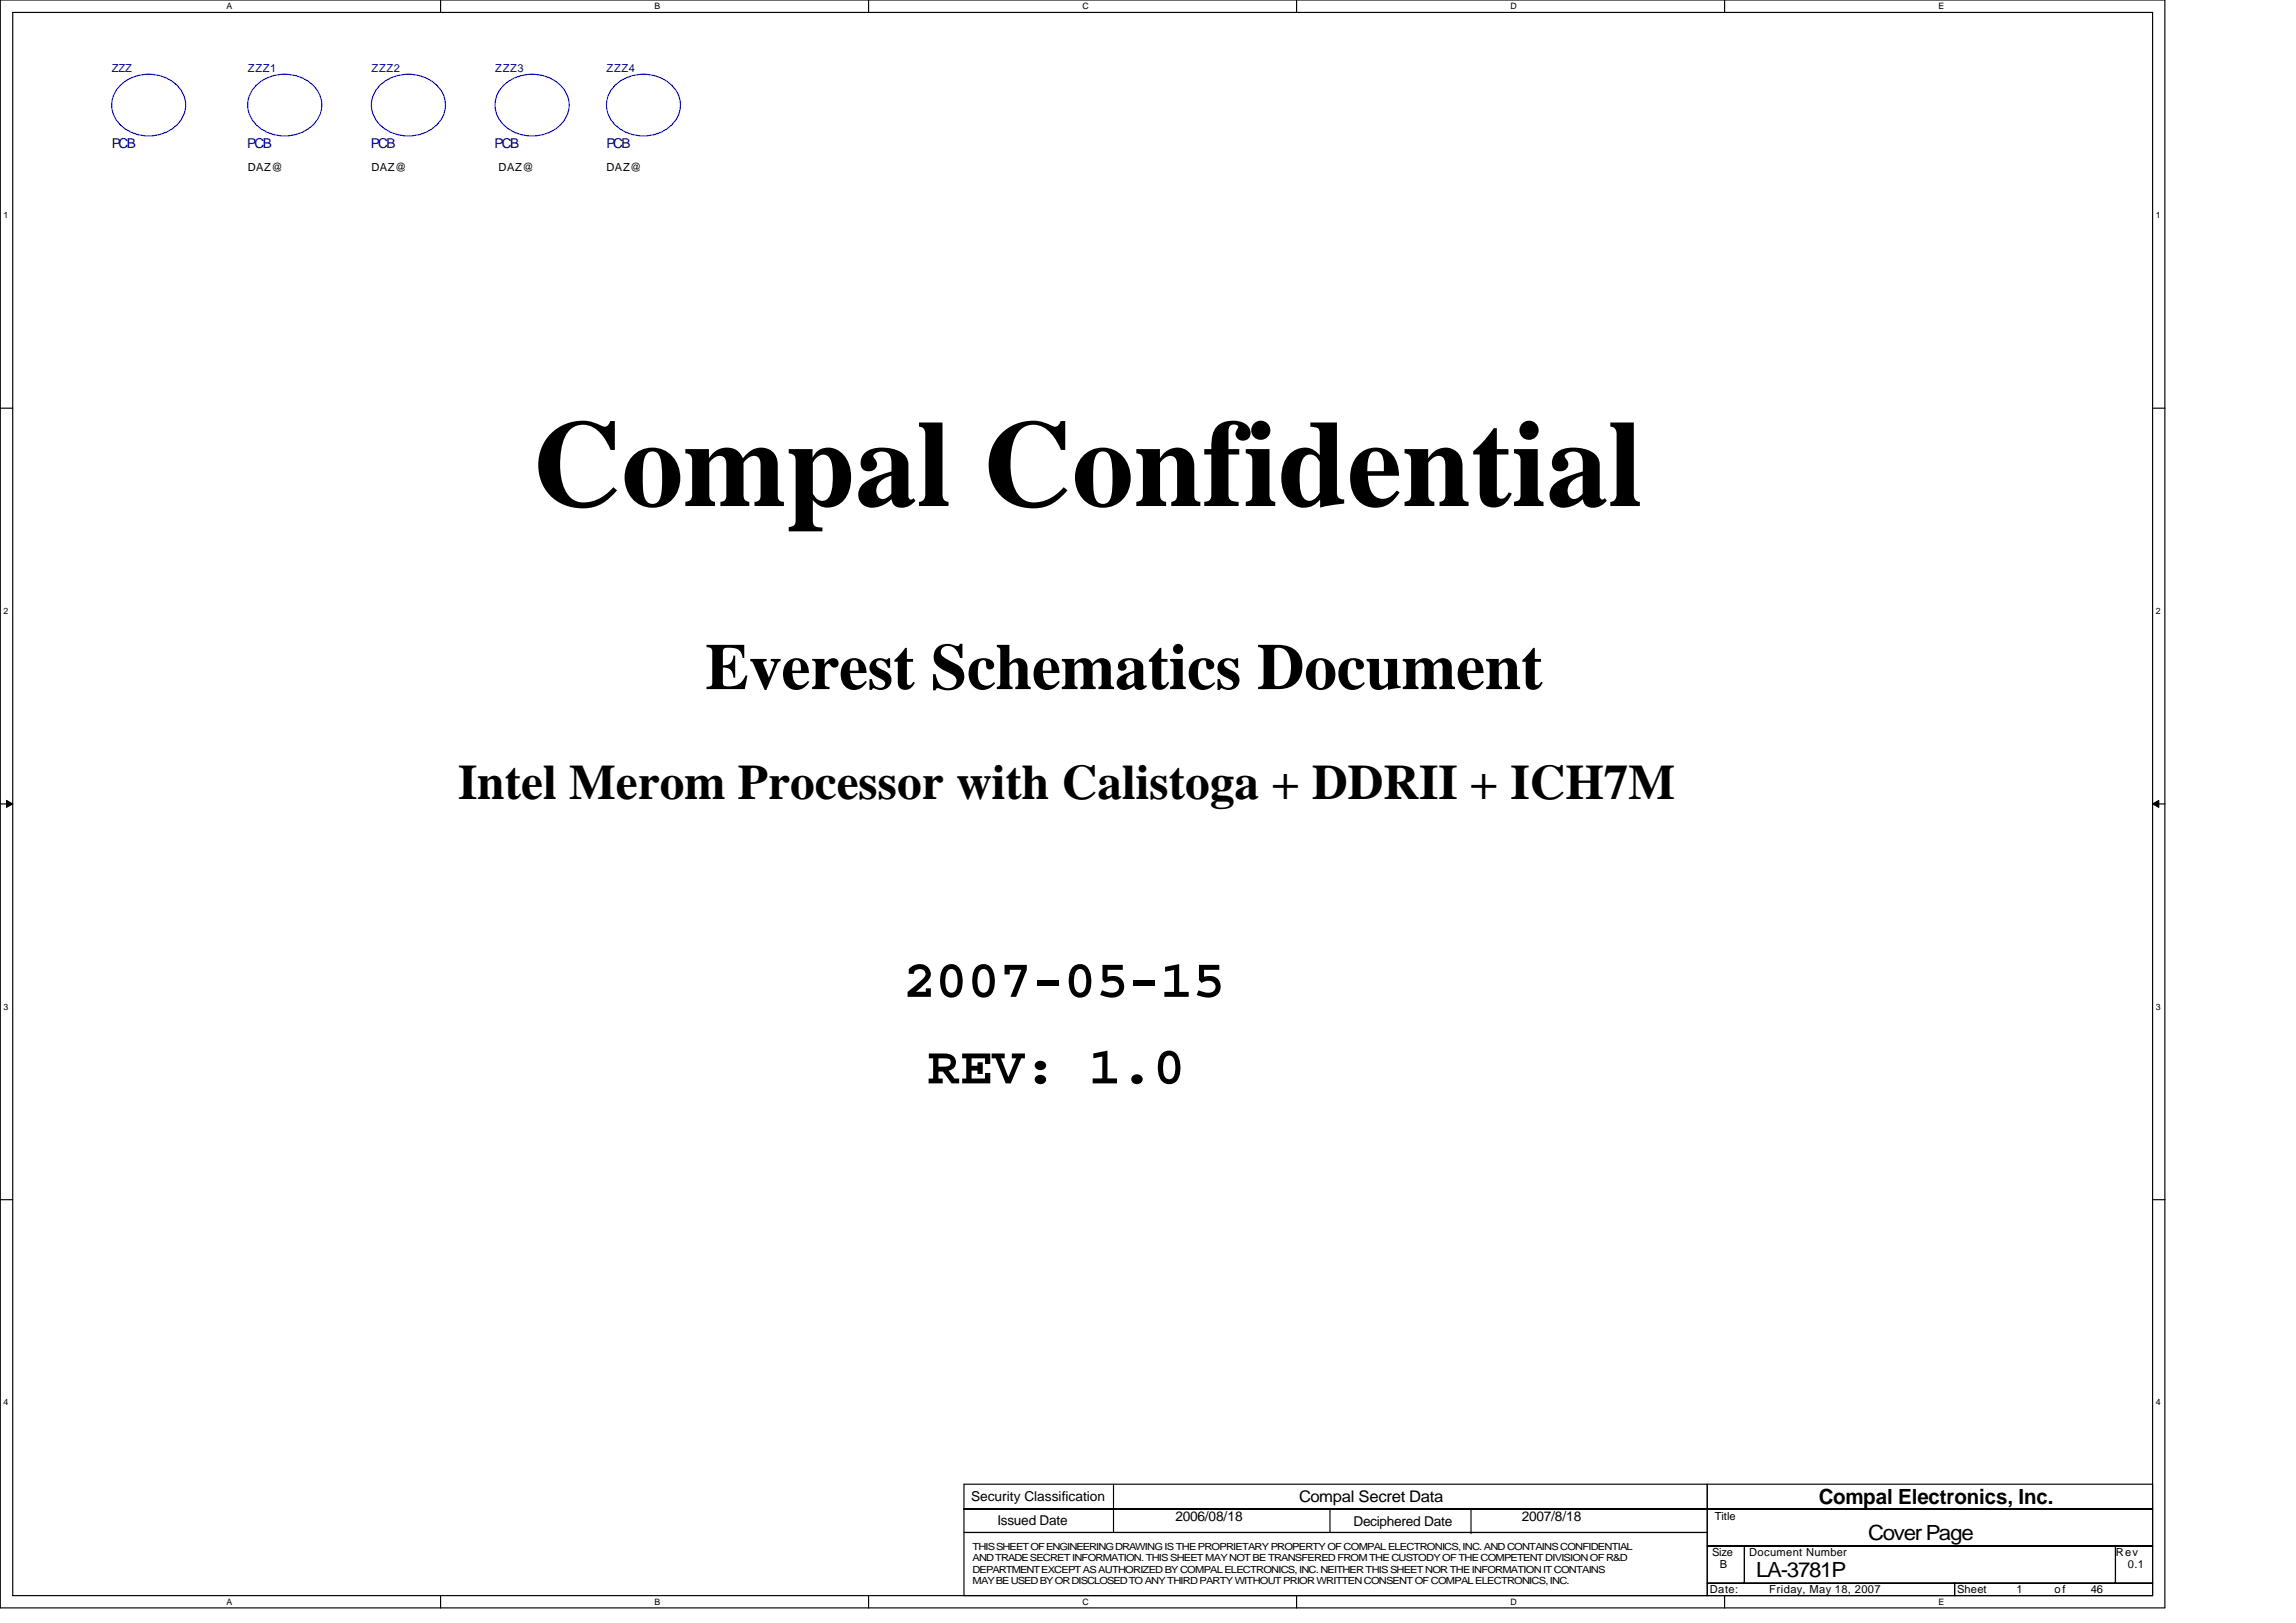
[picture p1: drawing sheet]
<svg xmlns="http://www.w3.org/2000/svg" width="297mm" height="210mm" viewBox="0 0 297 210" stroke-linecap="round" stroke-linejoin="round" font-family="sans-serif">
<defs><g id="words">
<text font-size="16" x="68.9" y="65.5">Compal Confidential</text>
<text font-size="8.5" x="91.3" y="89.2">Everest Schematics Document</text>
<g font-size="6.9">
<text x="116.9" y="129">2007-05-15</text>
<text x="120.1" y="140.2">REV: 1.0</text>
</g>
<text font-size="6.4" x="59.3" y="103.3">Intel Merom Processor with Calistoga + DDRII + ICH7M</text>
<g font-size="2.7">
<text x="235.3" y="194.5">Compal Electronics, Inc.</text>
<text x="241.7" y="199.3">Cover Page</text>
<text x="227.2" y="204.1">LA-3781P</text>
</g>
<text font-size="2.1" x="168.1" y="194.4">Compal Secret Data</text>
<g font-size="1.8" fill="#000080">
<text x="14.5" y="19.2">PCB</text>
<text x="32" y="19.2">PCB</text>
<text x="48" y="19.2">PCB</text>
<text x="64" y="19.2">PCB</text>
<text x="78.5" y="19.2">PCB</text>
</g>
<g font-size="1.8">
<text x="125.7" y="194.2">Security Classification</text>
<text x="129" y="197.3">Issued Date</text>
<text x="152.1" y="196.8">2006/08/18</text>
<text x="175.1" y="197.4">Deciphered Date</text>
<text x="196.9" y="196.8">2007/8/18</text>
</g>
<g font-size="1.4" fill="#000080">
<text x="14.5" y="9.3">ZZZ</text>
<text x="32" y="9.3">ZZZ1</text>
<text x="48" y="9.3">ZZZ2</text>
<text x="64" y="9.3">ZZZ3</text>
<text x="78.5" y="9.3">ZZZ4</text>
</g>
<g font-size="1.4">
<text x="32" y="22.1">DAZ@</text>
<text x="48" y="22.1">DAZ@</text>
<text x="64.5" y="22.1">DAZ@</text>
<text x="78.5" y="22.1">DAZ@</text>
<text x="221.8" y="196.7">Title</text>
<text x="221.5" y="201.3">Size</text>
<text x="222.5" y="202.9">B</text>
<text x="226.3" y="201.3">Document Number</text>
<text x="273.7" y="201.3">Rev</text>
<text x="275.3" y="202.9">0.1</text>
<text x="221.2" y="206.1">Date:</text>
<text x="228.9" y="206.1">Friday, May 18, 2007</text>
<text x="253.2" y="206.1">Sheet</text>
<text x="260.9" y="206.1">1</text>
<text x="265.8" y="206.1">of</text>
<text x="270.5" y="206.1">46</text>
</g>
<g font-size="1.3">
<text x="125.8" y="200.5">THIS SHEET OF ENGINEERING DRAWING IS THE PROPRIETARY PROPERTY OF COMPAL ELECTRONICS, INC. AND CONTAINS CONFIDENTIAL</text>
<text x="125.8" y="202">AND TRADE SECRET INFORMATION. THIS SHEET MAY NOT BE TRANSFERED FROM THE CUSTODY OF THE COMPETENT DIVISION OF R&amp;D</text>
<text x="125.8" y="203.5">DEPARTMENT EXCEPT AS AUTHORIZED BY COMPAL ELECTRONICS, INC. NEITHER THIS SHEET NOR THE INFORMATION IT CONTAINS</text>
<text x="125.8" y="204.9">MAY BE USED BY OR DISCLOSED TO ANY THIRD PARTY WITHOUT PRIOR WRITTEN CONSENT OF COMPAL ELECTRONICS, INC.</text>
</g>
<g font-size="1.1">
<text x="29.3" y="1.2">A</text>
<text x="84.7" y="1.2">B</text>
<text x="140" y="1.2">C</text>
<text x="195.4" y="1.2">D</text>
<text x="250.8" y="1.2">E</text>
<text x=".4" y="28.2">1</text>
<text x="278.9" y="28.2">1</text>
<text x=".4" y="79.4">2</text>
<text x="278.9" y="79.4">2</text>
<text x=".4" y="130.6">3</text>
<text x="278.9" y="130.6">3</text>
<text x=".4" y="181.8">4</text>
<text x="278.9" y="181.8">4</text>
<text x="29.3" y="207.6">A</text>
<text x="84.7" y="207.6">B</text>
<text x="140" y="207.6">C</text>
<text x="195.4" y="207.6">D</text>
<text x="250.8" y="207.6">E</text>
</g>
</g></defs>
<path d="M0 0h280.1v208h-280.1zM1.6 1.6h276.9v204.8h-276.9z" fill="none" stroke="#000" stroke-width=".15"/>
<g fill="#fff">
<path d="M29.3 .2h.8v1.2h-.8z"/>
<path d="M29.3 206.6h.8v1.3h-.8z"/>
</g>
<path d="M57 0v1.6M57 206.4v1.6" fill="none" stroke="#000" stroke-width=".15"/>
<g fill="#fff">
<path d="M84.7 .2h.7v1.2h-.7z"/>
<path d="M84.7 206.6h.7v1.3h-.7z"/>
</g>
<path d="M112.4 0v1.6M112.4 206.4v1.6" fill="none" stroke="#000" stroke-width=".15"/>
<g fill="#fff">
<path d="M140 .2h.8v1.2h-.8z"/>
<path d="M140 206.6h.8v1.3h-.8z"/>
</g>
<path d="M167.7 0v1.6M167.7 206.4v1.6" fill="none" stroke="#000" stroke-width=".15"/>
<g fill="#fff">
<path d="M195.4 .2h.8v1.2h-.8z"/>
<path d="M195.4 206.6h.8v1.3h-.8z"/>
</g>
<path d="M223.1 0v1.6M223.1 206.4v1.6" fill="none" stroke="#000" stroke-width=".15"/>
<g fill="#fff">
<path d="M250.8 .2h.7v1.2h-.7z"/>
<path d="M250.8 206.6h.7v1.3h-.7z"/>
<path d="M.4 27.2h.7v1.3h-.7z"/>
<path d="M278.9 27.2h.6v1.3h-.6z"/>
<path d="M.4 78.4h.7v1.3h-.7z"/>
<path d="M278.9 78.4h.6v1.3h-.6z"/>
</g>
<path d="M0 52.8h1.6M278.5 52.8h1.6" fill="none" stroke="#000" stroke-width=".15"/>
<g fill="#fff">
<path d="M.4 129.6h.7v1.3h-.7z"/>
<path d="M278.9 129.6h.6v1.3h-.6z"/>
</g>
<path d="M0 104h1.6M278.5 104h1.6" fill="none" stroke="#000" stroke-width=".15"/>
<path d="M.8 103.5l.8 .5-.8 .5zM278.5 104l.8-.5v1z" fill="#000" stroke="#000" stroke-width=".13"/>
<g fill="#fff">
<path d="M.4 180.8h.7v1.3h-.7z"/>
<path d="M278.9 180.8h.6v1.3h-.6z"/>
</g>
<g fill="none" stroke="#000" stroke-width=".15">
<path d="M0 155.2h1.6M278.5 155.2h1.6M124.7 192h96.2v3.2h-96.2zM124.7 195.2h96.2v3.1h-96.2zM124.7 198.3h96.2v8.1h-96.2zM144.1 195.2h.1M144.1 195.2v3.1M144.1 192v3.2M172.1 195.2v3.1M190.3 198.3h.1M190.3 195.2v3.1M220.9 192h57.6v3.2h-57.6z"/>
<path d="M220.9 195.2h57.6v4.8h-57.6zM220.9 204.8h32v1.6h-32zM220.9 200h4.8v4.8h-4.8zM225.7 200h48v4.8h-48zM252.9 204.8h25.6v1.6h-25.6zM273.7 200h4.8v4.8h-4.8z"/>
</g>
<path d="M15.6 11a5.4 5.4 0 0 1 7.8 .6 3.5 3.5 0 0 1-1.1 5 5.3 5.3 0 0 1-7.2-1 3.5 3.5 0 0 1 .5-4.6zM33.2 11a5.4 5.4 0 0 1 7.8 .6 3.5 3.5 0 0 1-1.1 5 5.4 5.4 0 0 1-7.2-1 3.5 3.5 0 0 1 .5-4.6zM49.2 11a5.4 5.4 0 0 1 7.8 .6 3.5 3.5 0 0 1-1.1 5 5.4 5.4 0 0 1-7.2-1 3.5 3.5 0 0 1 .5-4.6zM65.2 11a5.4 5.4 0 0 1 7.8 .6 3.5 3.5 0 0 1-1.1 5 5.4 5.4 0 0 1-7.2-1 3.5 3.5 0 0 1 .5-4.6zM79.6 11a5.4 5.4 0 0 1 7.8 .6 3.5 3.5 0 0 1-1.1 5 5.3 5.3 0 0 1-7.2-1 3.5 3.5 0 0 1 .5-4.6z" fill="none" stroke="#00f" stroke-width=".15"/>
<use href="#words"/>
</svg>
